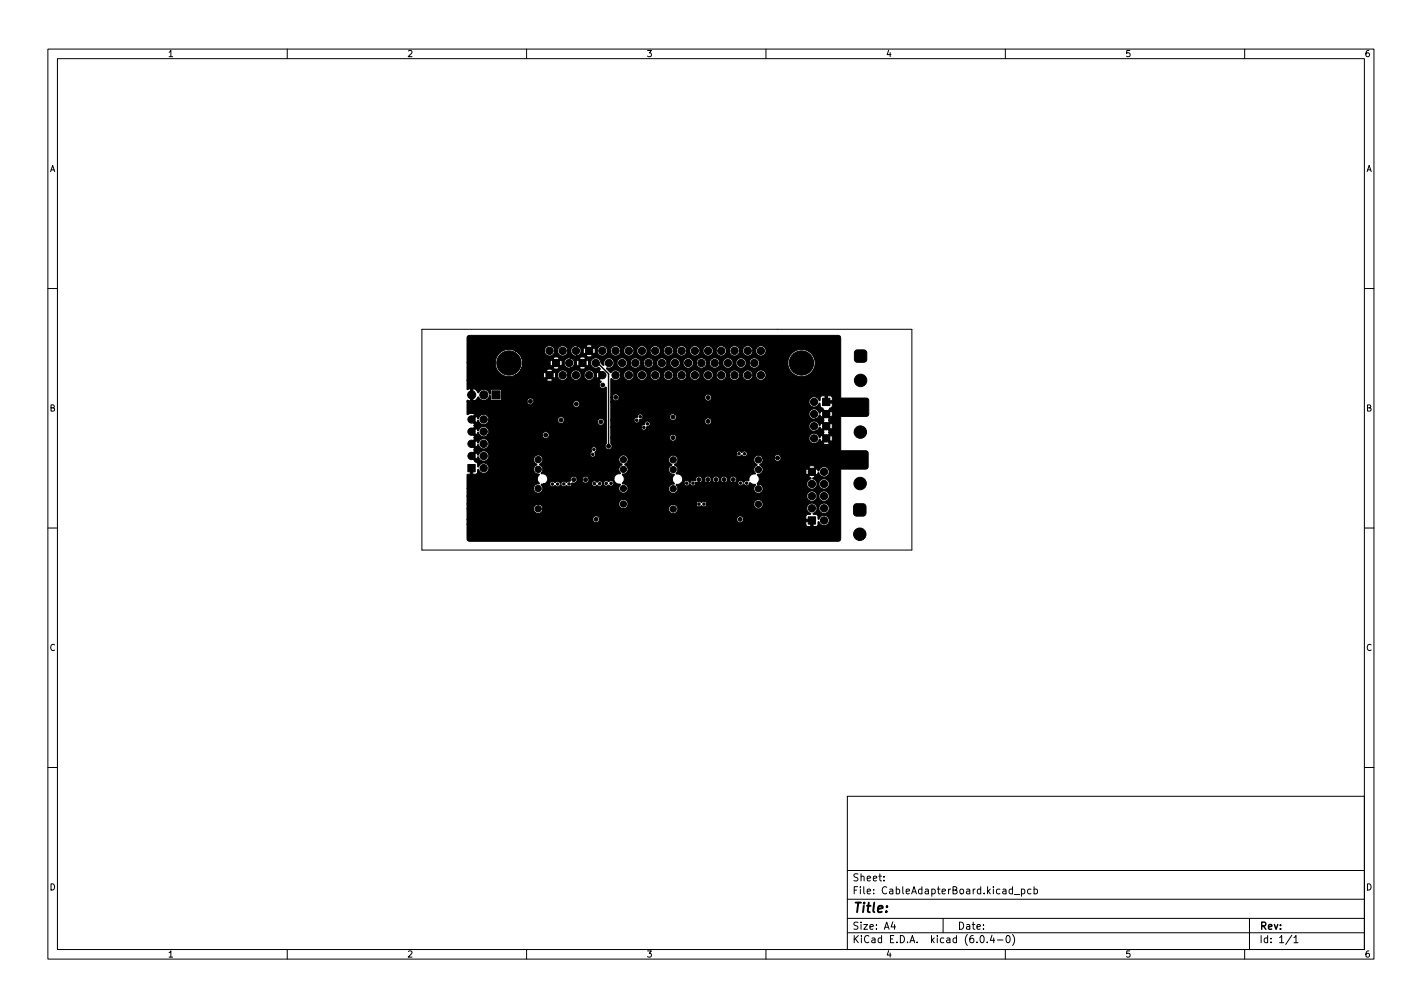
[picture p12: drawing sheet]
<svg xmlns="http://www.w3.org/2000/svg" width="297mm" height="210mm" viewBox="0 0 297 210" stroke-linecap="round" stroke-linejoin="round" font-family="sans-serif">
<defs><g id="words">
<text font-size="2.8" x="178" y="190.6">Title:</text>
<g font-size="2.1">
<text x="178" y="184">Sheet:</text>
<text x="178" y="186.7">File: CableAdapterBoard.kicad_pcb</text>
<text x="178" y="196.9">KiCad E.D.A. kicad (6.0.4-0)</text>
<text x="178" y="194.1">Size: A4</text>
<text x="200" y="194.1">Date:</text>
<text x="263" y="194.1">Rev:</text>
<text x="263" y="196.9">Id: 1/1</text>
</g>
<g font-size="1.8">
<text x="35" y="11.9">1</text>
<text x="85" y="11.9">2</text>
<text x="135" y="11.9">3</text>
<text x="185" y="11.9">4</text>
<text x="235" y="11.9">5</text>
<text x="285" y="11.9">6</text>
<text x="10.3" y="35.9">A</text>
<text x="285.3" y="35.9">A</text>
<text x="10.3" y="85.9">B</text>
<text x="285.3" y="85.9">B</text>
<text x="10.3" y="135.9">C</text>
<text x="285.3" y="135.9">C</text>
<text x="10.3" y="185.9">D</text>
<text x="285.3" y="185.9">D</text>
<text x="35" y="199.9">1</text>
<text x="85" y="199.9">2</text>
<text x="135" y="199.9">3</text>
<text x="185" y="199.9">4</text>
<text x="235" y="199.9">5</text>
<text x="285" y="199.9">6</text>
</g>
</g></defs>
<g fill="none" stroke="#000" stroke-width=".21">
<path d="M10 10.2h277v190.1h-277zM12 12.2h273v186.1h-273zM60 10.2v2M110 10.2v2M160 10.2v2M210 10.2v2M260 10.2v2M10 60.2h2M88.1 68.8h102.4v46h-102.4zM285 60.2h2M10 110.2h2M285 110.2h2"/>
<path d="M10 160.2h2M177 166.3h108v32h-108zM285 160.2h2M60 198.3v2M110 198.3v2M160 198.3v2M177 194.8h108M177 191.8h108M177 187.8h108M177 181.8h108M184.6 183.8v.1M184.6 183v.1"/>
<path d="M186.5 192.5l-.4 1h1M186.9 193v1M197 191.8v3M204.9 195.4l.2-.1a.8 .8 0 0 1 .5 .8 .8 .8 0 0 1-.5 .7 1 1 0 0 1-.2-1.4zM206.2 196.7v.1M207.2 195.3l-.3 1h.9M207.6 195.8v1M208.4 196.3h1.1M210 198.3v2M210.4 195.4l.1-.1a.8 .8 0 0 1 .5 .8 .8 .8 0 0 1-.5 .7 1 1 0 0 1-.1-1.4zM211.5 195.1a1.72 1.72 0 0 1 0 2.3M211.9 186.8h1.1"/>
<path d="M213.4 185.7l.4-.1 .3 .3-.2 .7h-.5M213.4 185.6v1.5M215.4 185.7l-.5-.1-.3 .3 .2 .7h.6M216 185.7l.4-.1 .3 .3-.1 .7h-.6M216 185.1v1.5M260 198.3v2M261 191.8v6.5M269.9 195.3l-1.3 1.9M270.3 195.8l.4-.5v1.5M270.3 196.8h.8"/>
</g>
<g fill="#000" stroke="#000" stroke-width=".21">
<path d="M97.7 70.2l.4-.2h77l.4 .3 .1 42.2-.2 .4-77.3 .1-.4-.1-.1-.3-.1-3.1h70.8l.3 .4h.7v-1h-1v.6h-70.8v-1.1h26.3l.1 .4a.71 .71 0 0 0 .8 .3 .71 .71 0 0 0 .5-.7h28.7v.2a.71 .71 0 0 0 .8 .5 .71 .71 0 0 0 .6-.7h14.4l.1 .1 .1 1.4 .8-.1 .3-.9a1.09 1.09 0 0 0 1.5 .9 1.09 1.09 0 0 0 .5-1.6 1.09 1.09 0 0 0-1.6-.3l-.5 .5-.2-.8-.9-.3 .7-.5 .2-.7h.4v.4a1.08 1.08 0 0 0 1.8 .4 1.08 1.08 0 0 0-.3-1.8 1.08 1.08 0 0 0-1.5 1h-.4l-.1-.2a1.09 1.09 0 0 0-1.8-.5 1.09 1.09 0 0 0 .6 1.9l-.9 .3-.2 .8h-13v-.1a.71 .71 0 0 0-.7-.6 .71 .71 0 0 0-.7 .6v.1h-28.7l-.1-.3a.71 .71 0 0 0-.7-.4 .71 .71 0 0 0-.6 .7h-26.3v-2.2h14a.96 .96 0 0 0 .9 1 .96 .96 0 0 0 1-.9h26.3a.96 .96 0 0 0 1.3 .9 .96 .96 0 0 0 .2-1.7 .96 .96 0 0 0-1.5 .6v.2h-26.3a.96 .96 0 0 0-1.1-1 .96 .96 0 0 0-.8 .9h-14v-1h31.8a.96 .96 0 0 0 .9 1 .96 .96 0 0 0 1-1h14.2l.1 .4a.57 .57 0 0 0 .9 .1l.2-.1 .6 .2 .3-.1 .1-.4h9.9a.96 .96 0 0 0 1.3 .9 .96 .96 0 0 0 .2-1.7 .96 .96 0 0 0-1.5 .6v.2l-9.9-.1a.58 .58 0 0 0-.4-.5 .58 .58 0 0 0-.6 .2h-.2a.57 .57 0 0 0-.6-.2 .57 .57 0 0 0-.4 .5h-14.2a.96 .96 0 0 0-1-.9 .96 .96 0 0 0-.9 .9h-31.8v-1.6h71v.2a1.07 1.07 0 0 0 1.2 .9 1.07 1.07 0 0 0 1-1.1h.4v.2a1.07 1.07 0 0 0 1.7 .7 1.07 1.07 0 0 0-.2-1.9 1.07 1.07 0 0 0-1.5 1h-.4l-.1-.2a1.08 1.08 0 0 0-1.1-.9 1.08 1.08 0 0 0-1 1.1h-71v-1.6h14a.98 .98 0 0 0 1.4 .8 .98 .98 0 0 0 .1-1.6l1.8-.1a.57 .57 0 0 0 .4 .5 .57 .57 0 0 0 .6-.1l.2-.1a.67 .67 0 0 0 1.1-.2h.1a.58 .58 0 0 0 .5 .4 .58 .58 0 0 0 .6-.2 .65 .65 0 0 0 1.1-.2v-.2h4.2a.63 .63 0 0 0 .5 .5 .63 .63 0 0 0 .6-.2 .67 .67 0 0 0 1 .1l.1-.1a.22 .22 0 0 1 .2-.3 .22 .22 0 0 1 .2 .2 .57 .57 0 0 0 .8 .1h.3a.57 .57 0 0 0 .7 .1 .57 .57 0 0 0 .1-.8l-.5-.3-.6 .2a.57 .57 0 0 0-.9 .3l-.2 .1-.3-.4h-.6a.28 .28 0 0 1-.3 .2 .28 .28 0 0 1-.2-.2 .57 .57 0 0 0-.9 .5h-4.2l.1-.2a.77 .77 0 0 0 1.1-.6h1a.71 .71 0 0 0 .7 .7 .71 .71 0 0 0 .7-.7v-.3h5.2l.1 .3a1.21 1.21 0 0 0 1.3 .9v.2a.96 .96 0 0 0 .2 1.6 .96 .96 0 0 0 1.4-.9h8.5a.98 .98 0 0 0 1.4 .9 .98 .98 0 0 0 .1-1.7l1-.3h.7a.62 .62 0 0 0 .6 .5 .62 .62 0 0 0 .6-.4l.2 .2a.57 .57 0 0 0 .9 .1l.1-.4h8.8l.1 .3a.57 .57 0 0 0 .9 .1l.2-.3 .2 .2a.57 .57 0 0 0 .9 .1l.3-.5 .5 .3h.6v.2a.96 .96 0 0 0 .2 1.6 .96 .96 0 0 0 1.4-.8 .96 .96 0 0 0-1.2-1l10.3-.1v.2a1.07 1.07 0 0 0 1.2 .9 1.07 1.07 0 0 0 1-1.1l.4 .1a1.07 1.07 0 0 0 1.5 .9 1.07 1.07 0 0 0 .1-1.8 1.07 1.07 0 0 0-1.6 .8h-.4a1.29 1.29 0 0 0-1-1.1l.6-.3-.7-.7-.7 .7 .5 .2v.2a1.09 1.09 0 0 0-.9 1h-10.3v-.1a1.19 1.19 0 0 0 0-1.8l.7-.2 .4-.4h9l.2 .7 .7-.7h.8l.7 .7 .2-.5h.2a1.09 1.09 0 0 0 1.7 .6 1.09 1.09 0 0 0-.1-1.8 1.09 1.09 0 0 0-1.7 .8h-.1l-.2-.5-.7 .7h-.8l-.7-.7-.2 .7h-9l.1-.5-.2-.6h9.7l.7 .7 .7-.6a1.18 1.18 0 0 0-1.4-.1h-9.7l-.5-.4a1.01 1.01 0 0 0 .6-1.4h2.4l.1 .3a.71 .71 0 0 0 1.1 .2 .71 .71 0 0 0-.2-1.2 .71 .71 0 0 0-1 .7h-2.4l-.7-.5a.97 .97 0 0 0-1.1 .7 .97 .97 0 0 0 .6 1.2v.2a.98 .98 0 0 0-.3 1.6l-.1 .2h-.2a1.1 1.1 0 0 0-1 1.3h-.7l-.5 .4-.3-.3-.4-.1-.3 .2-.2 .4h-8.8l.1-.2h.2a.71 .71 0 0 0 1.1-.5l.4-.1a.71 .71 0 0 0 .7 .7 .71 .71 0 0 0 .8-.7h.2a.71 .71 0 0 0 .8 .7 .71 .71 0 0 0 .7-.7h.2a.71 .71 0 0 0 .8 .7 .71 .71 0 0 0 .7-.7h.5a.71 .71 0 0 0 .9 .7 .71 .71 0 0 0 .3-1.1 .71 .71 0 0 0-.8-.2 .71 .71 0 0 0-.4 .6h-.5l-.1-.3a.71 .71 0 0 0-.8-.4 .71 .71 0 0 0-.6 .7h-.2l-.1-.3a.71 .71 0 0 0-.8-.4 .71 .71 0 0 0-.6 .7h-.3v-.3a.71 .71 0 0 0-.8-.4 .71 .71 0 0 0-.6 .7h-.4l-.2-.4-.5-.3a.71 .71 0 0 0-.7 .9l-.1 .1-.4-.1-.5 .2a.31 .31 0 0 1-.3 .2 .31 .31 0 0 1-.3-.3h-.5l-.3 .5-.6-.1a1.14 1.14 0 0 0 .2-1.3 1.14 1.14 0 0 0-1.3-.6l.1-.1a.98 .98 0 0 0-.4-1.7v-.1a.98 .98 0 0 0 .7-1.4 .98 .98 0 0 0-1.5-.4 .98 .98 0 0 0-.2 1.5l.4 .3v.2a1.01 1.01 0 0 0-.6 1.2 1.01 1.01 0 0 0 1.2 .7l-.1 .1a1.12 1.12 0 0 0 .1 1.7l-.9 .5-.3 .6h-8.5a.96 .96 0 0 0-1.1-1l-.1-.1a1.24 1.24 0 0 0 0-1.9h.1a1 1 0 0 0 1.1-.8 1 1 0 0 0-.7-1.2l.2-.2a.96 .96 0 0 0 .2-1.5 .96 .96 0 0 0-1.5 .2 .96 .96 0 0 0 .5 1.4v.2a.98 .98 0 0 0-.3 1.7l-.2 .1a1.09 1.09 0 0 0-1.2 1h-5.2l-.3-.3-.4-.2a.7 .7 0 0 0-.7 .7h-1.1a.71 .71 0 0 0-.7-.7 .71 .71 0 0 0-.7 .7v.4l-.8 .2a.61 .61 0 0 0-.9 0l-.3 .2-.2-.2a.6 .6 0 0 0-.9 .1l-.2-.1a.57 .57 0 0 0-.6-.2 .57 .57 0 0 0-.4 .6h-1.3a1.13 1.13 0 0 0 .9-1.4 1.13 1.13 0 0 0-1.4-.8l.1-.2a.97 .97 0 0 0 0-1.4l-.4-.2 .2-.3a.96 .96 0 0 0 .2-1.5 .96 .96 0 0 0-1.5 .2 .96 .96 0 0 0 .5 1.4v.2a1.01 1.01 0 0 0-.6 1.2 1.01 1.01 0 0 0 1.2 .7l-.1 .2a1.12 1.12 0 0 0 .1 1.7l-.9 .4-.3 .7h-14v-2.9l.7-.1 .1-1.5 .4 .1 .1 1.4 .8-.1 .2-.9h.2a1.08 1.08 0 0 0 1.6 .6 1.08 1.08 0 0 0 0-1.7 1.08 1.08 0 0 0-1.6 .6h-.2l-.2-.9-.4-.1-1-1.3h.7l.7 .7 .2-.5h.2v.2a1.07 1.07 0 0 0 1.4 .6 1.07 1.07 0 0 0 .7-1.3h21.2a.57 .57 0 0 0 .6 .5 .57 .57 0 0 0 .5-.7l29.4 .1a.63 .63 0 0 0 .5 .5 .63 .63 0 0 0 .7-.3 .59 .59 0 0 0 .6 .3 .59 .59 0 0 0 .5-.6 .57 .57 0 0 0-.4-.5 .57 .57 0 0 0-.6 .1l-.3 .1a.57 .57 0 0 0-.6-.2 .57 .57 0 0 0-.4 .5h-29.4l-.1-.3 .3-.3a.57 .57 0 0 0-.2-.7 .57 .57 0 0 0-.7 0l-.2 .4a.43 .43 0 0 1-.2 .8l-.1 .3-21.2-.1a1.14 1.14 0 0 0-1.1-.7 1.14 1.14 0 0 0-1 1l-.3-.6-.7 .7h-.7l1-1.1-.2-.2 .2-.2-1-1h.7l.7 .7 .2-.6 .2 .1v.2a1.09 1.09 0 0 0 1.8 .3 1.09 1.09 0 0 0-.3-1.8 1.09 1.09 0 0 0-1.6 .9h-.1l-.2-.5-.7 .7h-.7l1-1.1-.2-.2 .2-.2-1-1.1h.7l.7 .7 .2-.5h.2v.2a1.07 1.07 0 0 0 1.8 .4l11.5-.1a.71 .71 0 0 0 1 .7 .71 .71 0 0 0 .2-1.2 .71 .71 0 0 0-1.2 .4v.1h-11.5h.1a1.11 1.11 0 0 0-.5-1.7 1.11 1.11 0 0 0-1.5 .9l-.3-.6-.7 .7h-.7l1-1-.2-.2 .2-.3-1-1h.7l.7 .7 .2-.5 .2 .1a1.06 1.06 0 0 0 1.2 .7l.6-.2 .3-.7h14.4a.71 .71 0 0 0 .5 .7 .71 .71 0 0 0 .8-.3h7a.71 .71 0 0 0 .9 .7 .71 .71 0 0 0 .4-1l-.3-.4h-.4l-.4 .2-.2 .5h-7l.1-.4-.2-.5a.71 .71 0 0 0-.8-.2 .71 .71 0 0 0-.4 .7l-14.4-.1a1.12 1.12 0 0 0-1-1.1 1.12 1.12 0 0 0-1.2 .9l-.3-.5-.7 .7h-.7l1-1.1a1.4 1.4 0 0 0-1.6 .1l-.1-2.8h12.6a.71 .71 0 0 0 .4 .6 .71 .71 0 0 0 .8 0h8.4a.71 .71 0 0 0 1 .6 .71 .71 0 0 0 .2-1.1l-.1-.1a.71 .71 0 0 0-1.1 .4v.2h-8.4a.71 .71 0 0 0 .2-.8 .71 .71 0 0 0-.6-.5h-.1a.71 .71 0 0 0-.7 .7h-12.6l.2-.3 .6 .3 .7-.1 .9-.8 .4 .5 .6 .2a1.16 1.16 0 0 0 1.3-.9l.2-.1 .1 .8 .2 .2h1.8l.3-.2v-1.8l-.3-.3h-1.9l-.1 .9-.2 .1a1.28 1.28 0 0 0-1.1-1 1.28 1.28 0 0 0-1.3 .7 1.57 1.57 0 0 0-1.1-.9v2.7h-.5v-2.7l-.7 .2-.1-1.9h16.6a1.23 1.23 0 0 0 1.4 0l-.7-.7-.7 .7h-16.6v-3.7h6a2.85 2.85 0 0 0 4.1 2.6h5.9l.2 .7 .7-.7h.8l.7 .7 .2-.7h.4a1.07 1.07 0 0 0 1 1.1 1.07 1.07 0 0 0 1.1-1.1h.6a1.07 1.07 0 0 0 1.1 1.1 1.07 1.07 0 0 0 1.1-1.1h.6a1.07 1.07 0 0 0 1.1 1.1 1.07 1.07 0 0 0 1-1.1h.4l.3 .7 .7-.7-.7-.7-.3 .7h-.4a1.07 1.07 0 0 0-1-1 1.07 1.07 0 0 0-1.1 1h-.6v-.2a1.07 1.07 0 0 0-1.2-.8 1.07 1.07 0 0 0-1 1h-.6v-.2a1.07 1.07 0 0 0-1.2-.8 1.07 1.07 0 0 0-.9 1h-.4l-.2-.7-.7 .7h-.8l-.7-.7-.2 .7h-5.9l.5-.3 .6-.7h5.4l.7 .7 .7-.7a1.23 1.23 0 0 0-1.4 0h-5.4l.3-.4h6.5a1.2 1.2 0 0 0 1.4-.1l-.7-.6-.7 .7h-6.5l.2-1.1h5.7l.2 .7 .7-.7h.7l.7 .7 .2-.7h.4l.1 .2a1.07 1.07 0 0 0 1.2 .9h1.9a1.2 1.2 0 0 0 1.4-.1l-.7-.6-.7 .7h-1.9a1.08 1.08 0 0 0 .9-1.1h.4l.2 .7 .7-.7h.7l.7 .7 .3-.7h.4a1.18 1.18 0 0 0 1.7 .9l.3 .3-.3 .3 1 1-1 1.1 .5 .3a.75 .75 0 0 0-.3 1.1 .75 .75 0 0 0 1.1 .1h.3v11.7l-.3 .4a.72 .72 0 0 0 1 .8 .72 .72 0 0 0 .2-1.2v-1.2h12.3a.71 .71 0 0 0 .6 .7 .71 .71 0 0 0 .8-.6h27.7l.2 .6 .4 .4 2.3 .1a1.23 1.23 0 0 0 1.4 0l-.7-.7-.7 .7h-1.7l.6-.3 .3-.6 .2 .1 .2 .4 .7-.7h.8l.7 .7a1.23 1.23 0 0 0 0-1.4l-.7 .7h-.8l-.7-.7-.2 .5h-.2a1.07 1.07 0 0 0-1.2-.8 1.07 1.07 0 0 0-.9 1h-27.7l-.2-.6-.5-.2a.7 .7 0 0 0-.7 .7h-12.3v-2.2h6.3a.57 .57 0 0 0 .5 .6 .57 .57 0 0 0 .6-.4l.1-.3 .4-.1h33.5v.2a1.07 1.07 0 0 0 1.2 .9h1.7l.2 .2-.2 .2 .7 .7 .7-.7-.2-.2 .2-.2-.7-.7-.7 .7h-1.7l.6-.3 .3-.6h.2l.2 .5 .7-.7h.8l.7 .7a1.23 1.23 0 0 0 0-1.4l-.7 .7h-.8l-.7-.7-.2 .5h-.2a1.07 1.07 0 0 0-1.2-.9 1.07 1.07 0 0 0-.9 1.1h-33.5l.3-.5-.3-.5h11.7a.71 .71 0 0 0 .9 .7 .71 .71 0 0 0 .5-1 .71 .71 0 0 0-1.1-.3l-.3 .6-12-.1-.4 .2-.1 .5-.6 .2-.2 .4h-6.3v-1.5h4.8l.1 .2a.58 .58 0 0 0 .6 .4 .58 .58 0 0 0 .5-.7l.5-.2 .2-.3h5.6l.1 .3a.71 .71 0 0 0 1.1 .2 .71 .71 0 0 0-.2-1.2h28.1l.2 .6 .4 .4 2.5 .2v.2l-.2 .1 .7 .7 .7-.7-.2-.2 .2-.2-.7-.7-.7 .7h-1.7a1.33 1.33 0 0 0 1-.9l.3 .5 .7-.6h.8l.6 .6a1.19 1.19 0 0 0 .1-1.3l-.7 .7h-.8l-.7-.7-.3 .5a1.26 1.26 0 0 0-1.5-.8l-.5 .3-.2 .6h-28.2a.71 .71 0 0 0-.9 .5v.2h-5.6l-.2-.5a.63 .63 0 0 0-.7-.1 .63 .63 0 0 0-.3 .7l-.5 .1-.2 .4h-4.8v-3.8h41.4l.1 .4a1.07 1.07 0 0 0 1.7 .4l.5-.5 .1 .7 .5 .3 .7 .9 1.3-1.3v-.6h-1.4l-.2-.2v-.4l1.6 .1v-.7l-.3-.3-.7-.1-.1 1h-.5v-1h-.6l-.3 .3-.1 .7h-.2a1.07 1.07 0 0 0-1.2-.7 1.07 1.07 0 0 0-.9 1h-41.4v-.9h.3a.71 .71 0 0 0 .7 .7 .71 .71 0 0 0 .7-.7h17.9a.71 .71 0 0 0 .7 .7 .71 .71 0 0 0 .7-.7l-.1-.3a.71 .71 0 0 0-.7-.4 .71 .71 0 0 0-.6 .7h-17.9a.71 .71 0 0 0-.7-.7 .71 .71 0 0 0-.7 .7h-.3l.1-4a1.14 1.14 0 0 0 1.2 .4 1.14 1.14 0 0 0 .8-1.1h.6a1.07 1.07 0 0 0 1.1 1.1 1.07 1.07 0 0 0 1-1.1h.6a1.07 1.07 0 0 0 1.1 1.1 1.07 1.07 0 0 0 1.1-1.1h.6a1.07 1.07 0 0 0 1.1 1.1 1.07 1.07 0 0 0 1-1.1h.7a1.07 1.07 0 0 0 1 1.1 1.07 1.07 0 0 0 1.1-1.1h.6a1.07 1.07 0 0 0 1.1 1.1 1.07 1.07 0 0 0 1-1.1h.7a1.07 1.07 0 0 0 1.1 1.1 1.07 1.07 0 0 0 1-1.1h.6a1.07 1.07 0 0 0 1.1 1.1 1.07 1.07 0 0 0 1.1-1.1h.6a1.07 1.07 0 0 0 1.1 1.1 1.07 1.07 0 0 0 1-1.1h.7a1.07 1.07 0 0 0 1 1.1 1.07 1.07 0 0 0 1.1-1.1h.6a1.07 1.07 0 0 0 1.1 1.1 1.07 1.07 0 0 0 1.1-1.1h.6a1.07 1.07 0 0 0 1.5 1 1.07 1.07 0 0 0 .2-1.8 1.07 1.07 0 0 0-1.7 .7v.1h-.6a1.07 1.07 0 0 0-1.1-1 1.07 1.07 0 0 0-1.1 1h-.6v-.2a1.07 1.07 0 0 0-1.2-.8 1.07 1.07 0 0 0-.9 1h-.7v-.2a1.07 1.07 0 0 0-1.1-.8 1.07 1.07 0 0 0-1 1h-.6v-.2a1.07 1.07 0 0 0-1.2-.8 1.07 1.07 0 0 0-1 1h-.6v-.2a1.07 1.07 0 0 0-1.2-.8 1.07 1.07 0 0 0-.9 1h-.7v-.2a1.07 1.07 0 0 0-1.1-.8 1.07 1.07 0 0 0-1 1h-.6v-.2a1.07 1.07 0 0 0-1.2-.8 1.07 1.07 0 0 0-.9 1h-.7v-.2a1.07 1.07 0 0 0-1.1-.8 1.07 1.07 0 0 0-1 1h-.6l-.1-.2a1.07 1.07 0 0 0-1.1-.8 1.07 1.07 0 0 0-1 1h-.6v-.2a1.07 1.07 0 0 0-1.1-.8 1.07 1.07 0 0 0-1 1h-.6l-.1-.2a1.12 1.12 0 0 0-.9-.8 1.12 1.12 0 0 0-1.1 .5l-.9-.8 .1-.2a1.06 1.06 0 0 0 1.5-1h.6a1.07 1.07 0 0 0 1.1 1.1 1.07 1.07 0 0 0 1-1.1h.7a1.07 1.07 0 0 0 1 1.1 1.07 1.07 0 0 0 1.1-1.1h.6a1.07 1.07 0 0 0 1.1 1.1 1.07 1.07 0 0 0 1-1.1h.7a1.07 1.07 0 0 0 1 1.1 1.07 1.07 0 0 0 1.1-1.1h.6a1.07 1.07 0 0 0 1.1 1.1 1.07 1.07 0 0 0 1.1-1.1h.6a1.07 1.07 0 0 0 1.1 1.1 1.07 1.07 0 0 0 1-1.1h.6a1.07 1.07 0 0 0 1.1 1.1 1.07 1.07 0 0 0 1.1-1.1h.6a1.07 1.07 0 0 0 1.1 1.1 1.07 1.07 0 0 0 1.1-1.1h.6a1.07 1.07 0 0 0 1.1 1.1 1.07 1.07 0 0 0 1-1.1h.6a1.07 1.07 0 0 0 1.1 1.1 1.07 1.07 0 0 0 1.1-1.1h.6a1.07 1.07 0 0 0 1.1 1.1 1.07 1.07 0 0 0 1-1.2h6a2.85 2.85 0 0 0 4.1 2.7 2.85 2.85 0 0 0 .4-4.9 2.85 2.85 0 0 0-4.5 1.9v.3h-6a1.07 1.07 0 0 0-1.1-1 1.07 1.07 0 0 0-1 1.1h-.6v-.2a1.07 1.07 0 0 0-1.2-.9 1.07 1.07 0 0 0-1 1.1h-.6v-.2a1.07 1.07 0 0 0-1.1-.9 1.07 1.07 0 0 0-1 1.1h-.6l-.1-.2a1.07 1.07 0 0 0-1.1-.9 1.07 1.07 0 0 0-1 1.1h-.6v-.2a1.07 1.07 0 0 0-1.2-.9 1.07 1.07 0 0 0-1 1.1h-.6v-.2a1.07 1.07 0 0 0-1.1-.9 1.07 1.07 0 0 0-1 1.1h-.6v-.2a1.07 1.07 0 0 0-1.2-.9 1.07 1.07 0 0 0-1 1.1h-.6v-.2a1.07 1.07 0 0 0-1.2-.9 1.07 1.07 0 0 0-.9 1.1h-.7v-.2a1.07 1.07 0 0 0-1.1-.9 1.07 1.07 0 0 0-1 1.1h-.6v-.2a1.07 1.07 0 0 0-1.2-.9 1.07 1.07 0 0 0-.9 1.1h-.7v-.2a1.07 1.07 0 0 0-1.1-.9 1.07 1.07 0 0 0-1 1.1h-.6l-.1-.2a1.11 1.11 0 0 0-1.4-.8 1.11 1.11 0 0 0-.7 1.5l-.5-.5a1.09 1.09 0 0 0-1.1-1.1 1.09 1.09 0 0 0-1.1 1.1h-.4l-.3-.7-.7 .7h-.7l-.7-.7-.2 .7h-.4a1.06 1.06 0 0 0-1-1.1h2l.7 .7 .7-.7a1.23 1.23 0 0 0-1.4 0h-2.3a1.07 1.07 0 0 0-.9 1.1h-.4l-.2-.7-.7 .7h-.7l-.7-.7-.2 .7h-5.7l-.2-1.1h6.5l.7 .7 .7-.7a1.23 1.23 0 0 0-1.4 0h-6.5l-.5-.8-.9-.7h6.1a1.07 1.07 0 0 0 1.1 1.1 1.07 1.07 0 0 0 1.1-1.1h.6v.2a1.07 1.07 0 0 0 1.1 .9 1.07 1.07 0 0 0 1-1.1h.6l.2 .6 .7 .5h2.3a1.23 1.23 0 0 0 1.4 0l-.7-.7-.7 .7h-1.9a1.06 1.06 0 0 0 .9-1h.4l.2 .6 .7-.6h.7l.7 .6 .2-.7h.4a1.07 1.07 0 0 0 1.1 1.1 1.07 1.07 0 0 0 1.1-1.1h.6v.2a1.07 1.07 0 0 0 1.2 .9 1.07 1.07 0 0 0 1-1.1h.6v.2a1.07 1.07 0 0 0 1.2 .9 1.07 1.07 0 0 0 .9-1.1h.6v.2a1.07 1.07 0 0 0 1.2 .9 1.07 1.07 0 0 0 1-1.1h.6v.2a1.07 1.07 0 0 0 1.2 .9 1.07 1.07 0 0 0 .9-1.1h.7v.2a1.07 1.07 0 0 0 1.1 .9 1.07 1.07 0 0 0 1-1.1h.6v.2a1.07 1.07 0 0 0 1.2 .9 1.07 1.07 0 0 0 .9-1.1h.7v.2a1.07 1.07 0 0 0 1.2 .9 1.07 1.07 0 0 0 .9-1.1h.6l.1 .2a1.07 1.07 0 0 0 1.1 .9 1.07 1.07 0 0 0 1-1.1h.6v.2a1.07 1.07 0 0 0 1.2 .9 1.07 1.07 0 0 0 .9-1.1h.7v.2a1.07 1.07 0 0 0 1.1 .9 1.07 1.07 0 0 0 1-1.1h.6v.2a1.07 1.07 0 0 0 1.2 .9 1.07 1.07 0 0 0 1-1.1h.6v.2a1.07 1.07 0 0 0 1.7 .7 1.07 1.07 0 0 0-.2-1.8 1.07 1.07 0 0 0-1.5 .9h-.6l-.1-.2a1.07 1.07 0 0 0-1.1-.8 1.07 1.07 0 0 0-1 1h-.6v-.2a1.07 1.07 0 0 0-1.2-.8 1.07 1.07 0 0 0-.9 1h-.7v-.2a1.07 1.07 0 0 0-1.1-.8 1.07 1.07 0 0 0-1 1h-.6v-.2a1.07 1.07 0 0 0-1.2-.8 1.07 1.07 0 0 0-1 1h-.6v-.2a1.07 1.07 0 0 0-1.2-.8 1.07 1.07 0 0 0-.9 1h-.7v-.2a1.07 1.07 0 0 0-1.1-.8 1.07 1.07 0 0 0-1 1h-.6v-.2a1.07 1.07 0 0 0-1.2-.8 1.07 1.07 0 0 0-.9 1h-.7v-.2a1.07 1.07 0 0 0-1.1-.8 1.07 1.07 0 0 0-1 1h-.6l-.1-.2a1.07 1.07 0 0 0-1.1-.8 1.07 1.07 0 0 0-1 1h-.6v-.2a1.07 1.07 0 0 0-1.1-.8 1.07 1.07 0 0 0-1 1h-.6l-.1-.2a1.07 1.07 0 0 0-1.1-.8 1.07 1.07 0 0 0-1 1h-.6v-.2a1.07 1.07 0 0 0-1.2-.8 1.07 1.07 0 0 0-1 1h-.4l-.2-.6-.7 .7h-.7l-.7-.7-.2 .7h-.4a1.06 1.06 0 0 0-1-1.1h2l.7 .7 .7-.7a1.23 1.23 0 0 0-1.4 0h-2.3a1.07 1.07 0 0 0-.9 1h-.6v-.2a1.07 1.07 0 0 0-1.2-.8 1.07 1.07 0 0 0-.9 1h-.6l-.1-.2a1.07 1.07 0 0 0-1.1-.8 1.07 1.07 0 0 0-1 1h-6.1l-1.4-.3a2.85 2.85 0 0 0-2.7 2.8h-6v-5.2zM178.7 73.2l1.7-.2 .5 .3 .2 1.7-.3 .5-1.7 .1-.5-.2-.1-1.7zM97.7 97h1.6v1.5h-1.6zM102.8 81.6h1.7v1.7h-1.7zM171.8 83.1h1.6v1.6h-1.6zM178.6 94.7l1.7-.1 .5 .2 .2 1.7-.3 .5-1.7 .2-.5-.3-.1-1.7zM178.6 84.1l.5-.3 1.7 .2 .2 .5-.1 1.7-.5 .2-1.7-.1-.3-.5zM174.3 94.1l6.8 .1 .2 .4v3.1l-.5 .2h-6.5zM174.4 83.1l6.8 .1 .3 .4-.1 3.1-.4 .2h-6.6zM168.8 107.9h1.6v1.5h-1.6zM178.6 105.3l1.7-.1 .5 .2 .1 1.7-.3 .5-1.6 .2-.6-.3-.1-1.7z"/>
<circle cx="106.3" cy="75.8" r="2.54"/>
<circle cx="114.8" cy="78.3" r=".76"/>
<circle cx="114.8" cy="73.3" r=".76"/>
<circle cx="116.2" cy="75.8" r=".76"/>
<circle cx="117.5" cy="78.3" r=".76"/>
<circle cx="117.5" cy="73.3" r=".76"/>
<circle cx="118.9" cy="75.8" r=".76"/>
<circle cx="120.3" cy="78.3" r=".76"/>
<circle cx="120.3" cy="73.3" r=".76"/>
<circle cx="121.7" cy="75.8" r=".76"/>
<circle cx="123.1" cy="78.3" r=".76"/>
<circle cx="123.1" cy="73.3" r=".76"/>
<circle cx="124.4" cy="75.8" r=".76"/>
<circle cx="125.8" cy="73.3" r=".76"/>
<circle cx="125.8" cy="78.3" r=".76"/>
<circle cx="127.2" cy="75.8" r=".76"/>
<circle cx="128.6" cy="73.3" r=".76"/>
<circle cx="128.6" cy="78.3" r=".76"/>
<circle cx="130" cy="75.8" r=".76"/>
<circle cx="131.4" cy="78.3" r=".76"/>
<circle cx="131.4" cy="73.3" r=".76"/>
<circle cx="132.7" cy="75.8" r=".76"/>
<circle cx="134.1" cy="78.3" r=".76"/>
<circle cx="134.1" cy="73.3" r=".76"/>
<circle cx="135.5" cy="75.8" r=".76"/>
<circle cx="136.9" cy="73.3" r=".76"/>
<circle cx="136.9" cy="78.3" r=".76"/>
<circle cx="138.2" cy="75.8" r=".76"/>
<circle cx="139.6" cy="73.3" r=".76"/>
<circle cx="139.6" cy="78.3" r=".76"/>
<circle cx="141" cy="75.8" r=".76"/>
<circle cx="142.4" cy="73.3" r=".76"/>
<circle cx="142.4" cy="78.3" r=".76"/>
<circle cx="143.7" cy="75.8" r=".76"/>
<circle cx="145.1" cy="73.3" r=".76"/>
<circle cx="145.1" cy="78.3" r=".76"/>
<circle cx="146.5" cy="75.8" r=".76"/>
<circle cx="147.9" cy="78.3" r=".76"/>
<circle cx="147.9" cy="73.3" r=".76"/>
<circle cx="149.3" cy="75.8" r=".76"/>
<circle cx="150.7" cy="78.3" r=".76"/>
<circle cx="150.7" cy="73.3" r=".76"/>
<circle cx="152.1" cy="75.8" r=".76"/>
<circle cx="153.4" cy="73.3" r=".76"/>
<circle cx="153.4" cy="78.3" r=".76"/>
<circle cx="154.8" cy="75.8" r=".76"/>
<circle cx="156.2" cy="73.3" r=".76"/>
<circle cx="156.2" cy="78.3" r=".76"/>
<circle cx="157.6" cy="75.8" r=".76"/>
<circle cx="158.9" cy="73.3" r=".76"/>
<circle cx="158.9" cy="78.3" r=".76"/>
<circle cx="167.4" cy="75.8" r="2.54"/>
<circle cx="179.8" cy="79.4" r="1.3"/>
<circle cx="98.5" cy="90.1" r=".76"/>
<circle cx="98.5" cy="92.7" r=".76"/>
<circle cx="98.5" cy="87.6" r=".76"/>
<circle cx="98.5" cy="95.2" r=".76"/>
<circle cx="98.5" cy="82.4" r=".85"/>
<circle cx="101" cy="92.7" r=".76"/>
<circle cx="101" cy="97.7" r=".76"/>
<circle cx="101" cy="87.6" r=".76"/>
<circle cx="101" cy="95.2" r=".76"/>
<circle cx="101" cy="90.1" r=".76"/>
<circle cx="101.1" cy="82.4" r=".85"/>
<circle cx="106.5" cy="85.9" r=".4"/>
<circle cx="110.8" cy="83.8" r=".4"/>
<circle cx="112.4" cy="96" r=".65"/>
<circle cx="112.4" cy="98" r=".65"/>
<circle cx="114" cy="90.8" r=".4"/>
<circle cx="117.2" cy="87.7" r=".4"/>
<circle cx="120.4" cy="84.4" r=".4"/>
<circle cx="123.8" cy="94.9" r=".26"/>
<circle cx="124.1" cy="93.8" r=".26"/>
<circle cx="125.5" cy="88.1" r=".4"/>
<circle cx="125.9" cy="80.4" r=".4"/>
<circle cx="127.1" cy="93.2" r=".4"/>
<circle cx="128.6" cy="83" r=".4"/>
<circle cx="130.2" cy="96" r=".65"/>
<circle cx="130.2" cy="98" r=".65"/>
<circle cx="133" cy="87.7" r=".26"/>
<circle cx="133.7" cy="87" r=".26"/>
<circle cx="134.5" cy="89.2" r=".26"/>
<circle cx="135.2" cy="88.5" r=".26"/>
<circle cx="140.6" cy="87.1" r=".4"/>
<circle cx="140.6" cy="91.4" r=".4"/>
<circle cx="140.6" cy="98" r=".65"/>
<circle cx="140.6" cy="96" r=".65"/>
<circle cx="147.9" cy="83" r=".4"/>
<circle cx="147.9" cy="88" r=".4"/>
<circle cx="154.4" cy="94.7" r=".26"/>
<circle cx="155.5" cy="94.7" r=".26"/>
<circle cx="158.4" cy="98" r=".65"/>
<circle cx="158.4" cy="96" r=".65"/>
<circle cx="162.4" cy="95.6" r=".4"/>
<circle cx="167.4" cy="95.1" r=".4"/>
<circle cx="169.6" cy="98.5" r=".76"/>
<circle cx="170.1" cy="89" r=".76"/>
<circle cx="170.1" cy="83.9" r=".76"/>
<circle cx="170.1" cy="86.5" r=".76"/>
<circle cx="170.1" cy="91.5" r=".76"/>
<circle cx="172.1" cy="98.5" r=".76"/>
<circle cx="172.6" cy="86.5" r=".76"/>
<circle cx="172.6" cy="91.5" r=".76"/>
<circle cx="172.6" cy="89" r=".76"/>
<circle cx="179.7" cy="90.2" r="1.3"/>
<circle cx="112.4" cy="106.2" r=".65"/>
<circle cx="112.4" cy="102" r=".65"/>
<circle cx="115.4" cy="101.1" r=".26"/>
<circle cx="116.5" cy="101.1" r=".26"/>
<circle cx="117.8" cy="101" r=".26"/>
<circle cx="118.9" cy="101" r=".26"/>
<circle cx="119.8" cy="100.1" r=".4"/>
<circle cx="122.3" cy="100.1" r=".4"/>
<circle cx="124.2" cy="101" r=".26"/>
<circle cx="124.5" cy="111.3" r=".4"/>
<circle cx="124.5" cy="108.4" r=".4"/>
<circle cx="125.3" cy="101" r=".26"/>
<circle cx="126.6" cy="100.9" r=".26"/>
<circle cx="127.6" cy="100.9" r=".26"/>
<circle cx="130.2" cy="105.2" r=".65"/>
<circle cx="130.2" cy="102" r=".65"/>
<circle cx="140.6" cy="106.3" r=".65"/>
<circle cx="140.6" cy="102" r=".65"/>
<circle cx="143.5" cy="100.9" r=".26"/>
<circle cx="144.8" cy="100.9" r=".26"/>
<circle cx="146" cy="100.1" r=".4"/>
<circle cx="146" cy="105.2" r=".26"/>
<circle cx="147" cy="105.2" r=".26"/>
<circle cx="147.8" cy="100.1" r=".4"/>
<circle cx="149.6" cy="100.1" r=".4"/>
<circle cx="151.3" cy="100.1" r=".4"/>
<circle cx="153.2" cy="100.1" r=".4"/>
<circle cx="154.6" cy="110.9" r=".4"/>
<circle cx="154.6" cy="108.4" r=".4"/>
<circle cx="154.7" cy="100.9" r=".26"/>
<circle cx="156" cy="100.9" r=".26"/>
<circle cx="158.4" cy="102" r=".65"/>
<circle cx="158.4" cy="105.3" r=".65"/>
<circle cx="169.6" cy="101.1" r=".76"/>
<circle cx="169.6" cy="106.1" r=".76"/>
<circle cx="169.6" cy="103.6" r=".76"/>
<circle cx="172.1" cy="106.1" r=".76"/>
<circle cx="172.1" cy="108.7" r=".76"/>
<circle cx="172.1" cy="101.1" r=".76"/>
<circle cx="172.1" cy="103.6" r=".76"/>
<circle cx="179.6" cy="111.5" r="1.3"/>
<circle cx="179.7" cy="101" r="1.3"/>
</g>
<path d="M124.4 75.8h.5l2.2 2.3v15.1" fill="none" stroke="#000" stroke-width=".3"/>
<use href="#words"/>
</svg>
